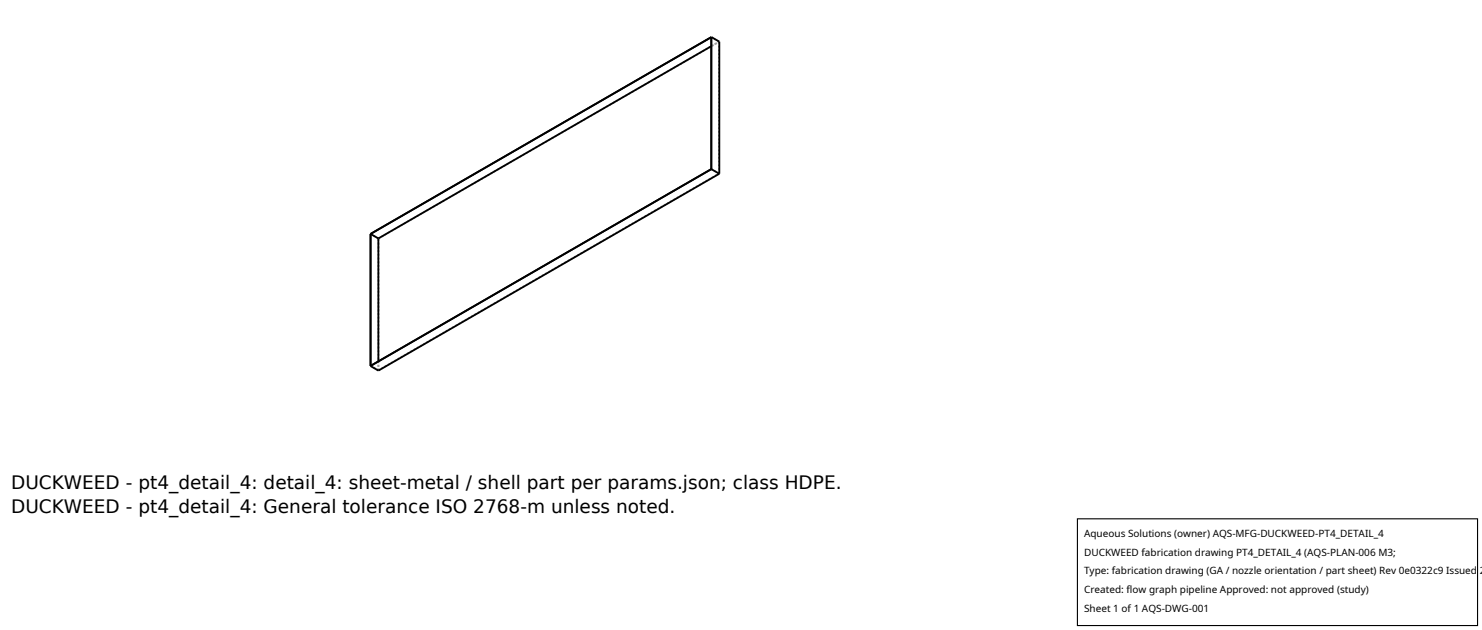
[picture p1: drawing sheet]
<svg xmlns="http://www.w3.org/2000/svg" width="212mm" height="90mm" viewBox="0 0 212 90" stroke-linecap="round" stroke-linejoin="round" font-family="sans-serif">
<defs><g id="words">
<g font-size="2.6">
<text x="1.6" y="69.8">DUCKWEED - pt4_detail_4: detail_4: sheet-metal / shell part per params.json; class HDPE.</text>
<text x="1.6" y="73.3">DUCKWEED - pt4_detail_4: General tolerance ISO 2768-m unless noted.</text>
</g>
<g font-size="1.4">
<text x="154.8" y="76.6">Aqueous Solutions (owner) AQS-MFG-DUCKWEED-PT4_DETAIL_4</text>
<text x="154.8" y="79.3">DUCKWEED fabrication drawing PT4_DETAIL_4 (AQS-PLAN-006 M3;</text>
<text x="154.8" y="82">Type: fabrication drawing (GA / nozzle orientation / part sheet) Rev 0e0322c9 Issued 2</text>
<text x="154.8" y="84.7">Created: flow graph pipeline Approved: not approved (study)</text>
<text x="154.8" y="87.4">Sheet 1 of 1 AQS-DWG-001</text>
</g>
</g></defs>
<path d="M101.6 6.6l1.1-.6M102.7 6l-1.1-.7M54 34.1l-1.1-.7M54 34.1l48.7-28.2M102.7 24.8l-1.1-.7M102.7 24.8v-18.8M54 52.9l-1.1-.7M54 52.9v-1.3M54 52.9l48.7-28.1M54 52.9v-18.8" fill="none" stroke="#a0a0a0" stroke-width=".26" stroke-dasharray=".3 .3" stroke-linecap="butt"/>
<path d="M101.6 5.3l-48.7 28.1 1.1 .6M101.6 6.6l-47.6 27.4M101.6 5.3l-48.7 28.1v18.9M101.6 5.3v18.9M101.6 5.3l1.1 .6v18.9M54 34v17.6M101.6 24.1l-48.7 28.1M101.6 24.2l1.1 .6M101.6 24.2l-48.7 28.1M102.7 24.8l-48.7 28.1-1.1-.6" fill="none" stroke="#000" stroke-width=".26"/>
<path d="M153.9 74.1h57.1v15.2h-57.1z" fill="#fff" stroke="#000" stroke-width=".16"/>
<use href="#words"/>
</svg>
